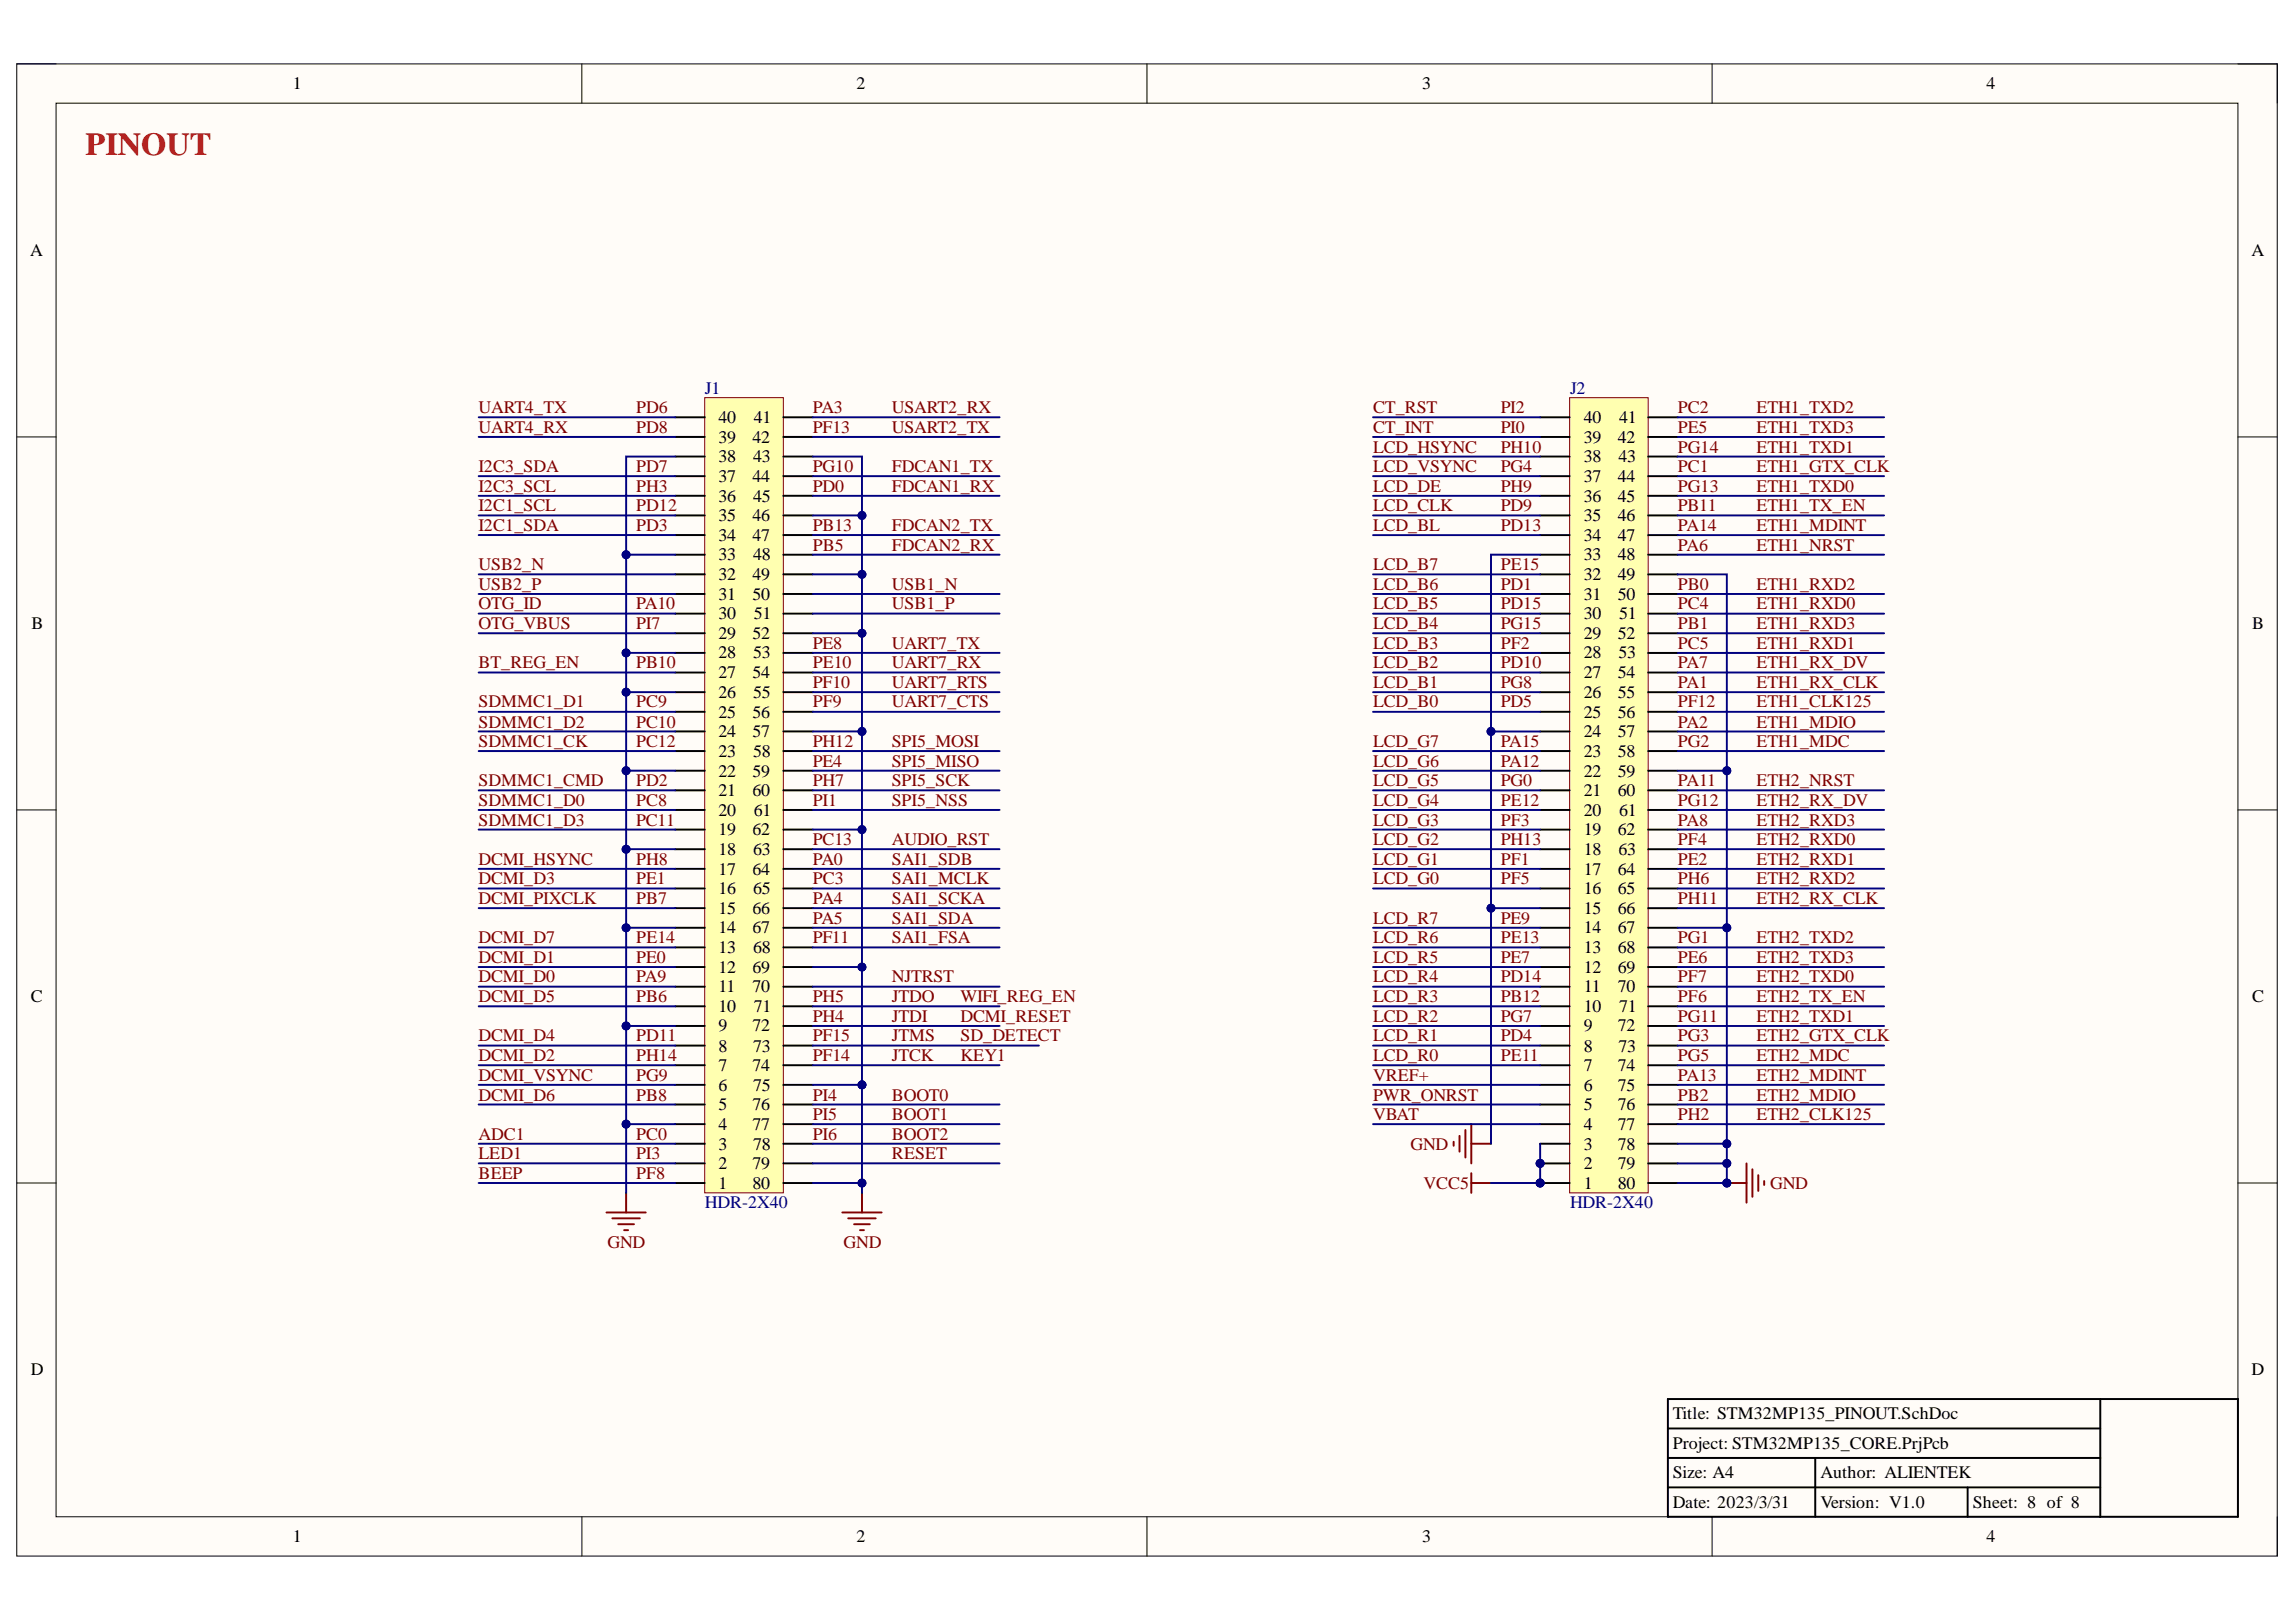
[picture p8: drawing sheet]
<svg xmlns="http://www.w3.org/2000/svg" width="297mm" height="210mm" viewBox="0 0 297 210" stroke-linecap="round" stroke-linejoin="round" font-family="sans-serif">
<defs><g id="words">
<text font-size="4.1" fill="#f00" x="11.1" y="20">PINOUT</text>
<g font-size="2.3">
<text x="37.9" y="11.6">1</text>
<text x="110.8" y="11.6">2</text>
<text x="184" y="11.6">3</text>
<text x="257" y="11.6">4</text>
<text x="3.9" y="33.1">A</text>
<text x="291.3" y="33.1">A</text>
<text x="93" y="59.8">38</text>
<text x="93" y="57.3">39</text>
<text x="93" y="54.8">40</text>
<text x="97.4" y="57.3">42</text>
<text x="97.5" y="59.8">43</text>
<text x="97.5" y="54.8">41</text>
<text x="204.9" y="59.8">38</text>
<text x="204.9" y="57.3">39</text>
<text x="204.9" y="54.8">40</text>
<text x="209.3" y="57.3">42</text>
<text x="209.4" y="59.8">43</text>
<text x="209.5" y="54.8">41</text>
<text x="93" y="64.9">36</text>
<text x="93" y="62.4">37</text>
<text x="97.4" y="62.4">44</text>
<text x="97.5" y="64.9">45</text>
<text x="204.9" y="64.9">36</text>
<text x="204.9" y="62.4">37</text>
<text x="209.3" y="62.4">44</text>
<text x="209.3" y="64.9">45</text>
<text x="93" y="70">34</text>
<text x="93" y="67.5">35</text>
<text x="97.4" y="67.5">46</text>
<text x="97.4" y="70">47</text>
<text x="204.9" y="70">34</text>
<text x="204.9" y="67.5">35</text>
<text x="209.3" y="67.5">46</text>
<text x="209.3" y="70">47</text>
<text x="93" y="77.6">31</text>
<text x="93" y="75.1">32</text>
<text x="93" y="72.5">33</text>
<text x="97.4" y="75.1">49</text>
<text x="97.4" y="77.6">50</text>
<text x="97.5" y="72.5">48</text>
<text x="204.9" y="77.6">31</text>
<text x="204.9" y="75.1">32</text>
<text x="204.9" y="72.5">33</text>
<text x="209.3" y="72.5">48</text>
<text x="209.3" y="75.1">49</text>
<text x="209.3" y="77.6">50</text>
<text x="4.1" y="81.4">B</text>
<text x="93" y="82.7">29</text>
<text x="93" y="80.1">30</text>
<text x="97.4" y="82.7">52</text>
<text x="97.5" y="80.1">51</text>
<text x="204.9" y="82.7">29</text>
<text x="204.9" y="80.1">30</text>
<text x="209.3" y="82.7">52</text>
<text x="209.5" y="80.1">51</text>
<text x="291.4" y="81.4">B</text>
<text x="93" y="87.7">27</text>
<text x="93" y="85.2">28</text>
<text x="97.4" y="87.7">54</text>
<text x="97.5" y="85.2">53</text>
<text x="204.9" y="87.7">27</text>
<text x="204.9" y="85.2">28</text>
<text x="209.3" y="87.7">54</text>
<text x="209.4" y="85.2">53</text>
<text x="93" y="95.4">24</text>
<text x="93" y="92.9">25</text>
<text x="93" y="90.3">26</text>
<text x="97.4" y="92.9">56</text>
<text x="97.4" y="95.4">57</text>
<text x="97.5" y="90.3">55</text>
<text x="204.9" y="95.4">24</text>
<text x="204.9" y="92.9">25</text>
<text x="204.9" y="90.3">26</text>
<text x="209.3" y="90.3">55</text>
<text x="209.3" y="92.9">56</text>
<text x="209.3" y="95.4">57</text>
<text x="93" y="100.5">22</text>
<text x="93" y="98">23</text>
<text x="97.4" y="100.5">59</text>
<text x="97.5" y="98">58</text>
<text x="204.9" y="100.5">22</text>
<text x="204.9" y="98">23</text>
<text x="209.3" y="98">58</text>
<text x="209.3" y="100.5">59</text>
<text x="93" y="105.6">20</text>
<text x="93" y="103">21</text>
<text x="97.4" y="103">60</text>
<text x="97.5" y="105.6">61</text>
<text x="204.9" y="105.6">20</text>
<text x="204.9" y="103">21</text>
<text x="209.3" y="103">60</text>
<text x="209.5" y="105.6">61</text>
<text x="93" y="113.2">17</text>
<text x="93" y="110.6">18</text>
<text x="93" y="108.1">19</text>
<text x="97.4" y="108.1">62</text>
<text x="97.4" y="113.2">64</text>
<text x="97.5" y="110.6">63</text>
<text x="204.9" y="113.2">17</text>
<text x="204.9" y="110.6">18</text>
<text x="204.9" y="108.1">19</text>
<text x="209.3" y="108.1">62</text>
<text x="209.3" y="113.2">64</text>
<text x="209.4" y="110.6">63</text>
<text x="93" y="118.3">15</text>
<text x="93" y="115.7">16</text>
<text x="97.4" y="118.3">66</text>
<text x="97.5" y="115.7">65</text>
<text x="204.9" y="118.3">15</text>
<text x="204.9" y="115.7">16</text>
<text x="209.3" y="115.7">65</text>
<text x="209.3" y="118.3">66</text>
<text x="93" y="125.9">12</text>
<text x="93" y="123.3">13</text>
<text x="93" y="120.8">14</text>
<text x="97.4" y="120.8">67</text>
<text x="97.4" y="125.9">69</text>
<text x="97.5" y="123.3">68</text>
<text x="204.9" y="125.9">12</text>
<text x="204.9" y="123.3">13</text>
<text x="204.9" y="120.8">14</text>
<text x="209.3" y="120.8">67</text>
<text x="209.3" y="123.3">68</text>
<text x="209.3" y="125.9">69</text>
<text x="4" y="129.7">C</text>
<text x="93" y="130.9">10</text>
<text x="93" y="128.4">11</text>
<text x="97.4" y="128.4">70</text>
<text x="97.5" y="130.9">71</text>
<text x="204.9" y="130.9">10</text>
<text x="204.9" y="128.4">11</text>
<text x="209.3" y="128.4">70</text>
<text x="209.5" y="130.9">71</text>
<text x="291.4" y="129.7">C</text>
<text x="93" y="136.1">8</text>
<text x="93" y="133.5">9</text>
<text x="97.4" y="133.5">72</text>
<text x="97.5" y="136.1">73</text>
<text x="204.9" y="136.1">8</text>
<text x="204.9" y="133.5">9</text>
<text x="209.3" y="133.5">72</text>
<text x="209.4" y="136.1">73</text>
<text x="93" y="143.7">5</text>
<text x="93" y="141.2">6</text>
<text x="93" y="138.6">7</text>
<text x="97.4" y="138.6">74</text>
<text x="97.4" y="143.7">76</text>
<text x="97.5" y="141.2">75</text>
<text x="204.9" y="143.7">5</text>
<text x="204.9" y="141.2">6</text>
<text x="204.9" y="138.6">7</text>
<text x="209.3" y="138.6">74</text>
<text x="209.3" y="141.2">75</text>
<text x="209.3" y="143.7">76</text>
<text x="93" y="148.8">3</text>
<text x="93" y="146.2">4</text>
<text x="97.4" y="146.2">77</text>
<text x="97.5" y="148.8">78</text>
<text x="204.9" y="148.8">3</text>
<text x="204.9" y="146.2">4</text>
<text x="209.3" y="146.2">77</text>
<text x="209.3" y="148.8">78</text>
<text x="93" y="153.8">1</text>
<text x="93" y="151.3">2</text>
<text x="97.4" y="151.3">79</text>
<text x="97.4" y="153.8">80</text>
<text x="204.9" y="153.8">1</text>
<text x="204.9" y="151.3">2</text>
<text x="209.3" y="151.3">79</text>
<text x="209.3" y="153.8">80</text>
<text x="4" y="177.9">D</text>
<text x="291.3" y="177.9">D</text>
<text x="216.4" y="183.7">Title: STM32MP135_PINOUT.SchDoc</text>
<text x="216.4" y="191.3">Size: A4</text>
<text x="216.4" y="187.5">Project: STM32MP135_CORE.PrjPcb</text>
<text x="235.5" y="191.3">Author: ALIENTEK</text>
<text x="216.4" y="195.1">Date: 2023/3/31</text>
<text x="235.5" y="195.1">Version: V1.0</text>
<text x="255.2" y="195.1">Sheet: 8 of 8</text>
<text x="37.9" y="199.6">1</text>
<text x="110.8" y="199.6">2</text>
<text x="184" y="199.6">3</text>
<text x="257" y="199.6">4</text>
</g>
<g font-size="2.3" fill="#800000">
<text x="61.9" y="53.5">UART4_TX</text>
<text x="82.3" y="53.5">PD6</text>
<text x="105.2" y="53.5">PA3</text>
<text x="115.4" y="53.5">USART2_RX</text>
<text x="177.7" y="53.5">CT_RST</text>
<text x="194.2" y="53.5">PI2</text>
<text x="217.1" y="53.5">PC2</text>
<text x="227.2" y="53.5">ETH1_TXD2</text>
<text x="61.9" y="56">UART4_RX</text>
<text x="82.3" y="56">PD8</text>
<text x="105.2" y="56">PF13</text>
<text x="115.4" y="56">USART2_TX</text>
<text x="177.7" y="56">CT_INT</text>
<text x="177.7" y="58.6">LCD_HSYNC</text>
<text x="194.2" y="56">PI0</text>
<text x="194.2" y="58.6">PH10</text>
<text x="217.1" y="56">PE5</text>
<text x="217.1" y="58.6">PG14</text>
<text x="227.2" y="56">ETH1_TXD3</text>
<text x="227.2" y="58.6">ETH1_TXD1</text>
<text x="61.9" y="61.1">I2C3_SDA</text>
<text x="61.9" y="63.6">I2C3_SCL</text>
<text x="82.3" y="61.1">PD7</text>
<text x="82.3" y="63.6">PH3</text>
<text x="105.2" y="61.1">PG10</text>
<text x="105.2" y="63.6">PD0</text>
<text x="115.4" y="63.6">FDCAN1_RX</text>
<text x="115.4" y="61.1">FDCAN1_TX</text>
<text x="177.7" y="61.1">LCD_VSYNC</text>
<text x="177.7" y="63.6">LCD_DE</text>
<text x="194.2" y="61.1">PG4</text>
<text x="194.2" y="63.6">PH9</text>
<text x="217.1" y="61.1">PC1</text>
<text x="217.1" y="63.6">PG13</text>
<text x="227.2" y="61.1">ETH1_GTX_CLK</text>
<text x="227.2" y="63.6">ETH1_TXD0</text>
<text x="61.9" y="66.2">I2C1_SCL</text>
<text x="61.9" y="68.7">I2C1_SDA</text>
<text x="82.3" y="66.2">PD12</text>
<text x="82.3" y="68.7">PD3</text>
<text x="105.2" y="68.7">PB13</text>
<text x="105.2" y="71.3">PB5</text>
<text x="115.4" y="68.7">FDCAN2_TX</text>
<text x="115.4" y="71.3">FDCAN2_RX</text>
<text x="177.7" y="66.2">LCD_CLK</text>
<text x="177.7" y="68.7">LCD_BL</text>
<text x="194.2" y="66.2">PD9</text>
<text x="194.2" y="68.7">PD13</text>
<text x="217.1" y="66.2">PB11</text>
<text x="217.1" y="68.7">PA14</text>
<text x="217.1" y="71.3">PA6</text>
<text x="227.2" y="66.2">ETH1_TX_EN</text>
<text x="227.2" y="68.7">ETH1_MDINT</text>
<text x="227.2" y="71.3">ETH1_NRST</text>
<text x="61.9" y="73.8">USB2_N</text>
<text x="61.9" y="76.3">USB2_P</text>
<text x="115.4" y="76.3">USB1_N</text>
<text x="177.7" y="73.8">LCD_B7</text>
<text x="177.7" y="76.3">LCD_B6</text>
<text x="194.2" y="73.8">PE15</text>
<text x="194.2" y="76.3">PD1</text>
<text x="217.1" y="76.3">PB0</text>
<text x="227.2" y="76.3">ETH1_RXD2</text>
<text x="61.9" y="78.9">OTG_ID</text>
<text x="61.9" y="81.4">OTG_VBUS</text>
<text x="82.3" y="78.9">PA10</text>
<text x="82.3" y="81.4">PI7</text>
<text x="105.2" y="83.9">PE8</text>
<text x="115.4" y="78.9">USB1_P</text>
<text x="115.4" y="83.9">UART7_TX</text>
<text x="177.7" y="78.9">LCD_B5</text>
<text x="177.7" y="81.4">LCD_B4</text>
<text x="177.7" y="83.9">LCD_B3</text>
<text x="194.2" y="78.9">PD15</text>
<text x="194.2" y="81.4">PG15</text>
<text x="194.2" y="83.9">PF2</text>
<text x="217.1" y="78.9">PC4</text>
<text x="217.1" y="81.4">PB1</text>
<text x="217.1" y="83.9">PC5</text>
<text x="227.2" y="78.9">ETH1_RXD0</text>
<text x="227.2" y="81.4">ETH1_RXD3</text>
<text x="227.2" y="83.9">ETH1_RXD1</text>
<text x="61.9" y="86.5">BT_REG_EN</text>
<text x="82.3" y="86.5">PB10</text>
<text x="105.2" y="89">PF10</text>
<text x="105.2" y="86.5">PE10</text>
<text x="115.4" y="89">UART7_RTS</text>
<text x="115.4" y="86.5">UART7_RX</text>
<text x="177.7" y="89">LCD_B1</text>
<text x="177.7" y="86.5">LCD_B2</text>
<text x="194.2" y="89">PG8</text>
<text x="194.2" y="86.5">PD10</text>
<text x="217.1" y="89">PA1</text>
<text x="217.1" y="86.5">PA7</text>
<text x="227.2" y="89">ETH1_RX_CLK</text>
<text x="227.2" y="86.5">ETH1_RX_DV</text>
<text x="61.9" y="91.5">SDMMC1_D1</text>
<text x="61.9" y="94.2">SDMMC1_D2</text>
<text x="82.3" y="91.5">PC9</text>
<text x="82.3" y="94.2">PC10</text>
<text x="105.2" y="91.5">PF9</text>
<text x="115.4" y="91.5">UART7_CTS</text>
<text x="177.7" y="91.5">LCD_B0</text>
<text x="194.2" y="91.5">PD5</text>
<text x="217.1" y="94.2">PA2</text>
<text x="217.1" y="91.5">PF12</text>
<text x="227.2" y="94.2">ETH1_MDIO</text>
<text x="227.2" y="91.5">ETH1_CLK125</text>
<text x="61.9" y="96.7">SDMMC1_CK</text>
<text x="61.9" y="101.8">SDMMC1_CMD</text>
<text x="82.3" y="96.7">PC12</text>
<text x="82.3" y="101.8">PD2</text>
<text x="105.2" y="101.8">PH7</text>
<text x="105.2" y="96.7">PH12</text>
<text x="105.2" y="99.2">PE4</text>
<text x="115.4" y="101.8">SPI5_SCK</text>
<text x="115.4" y="96.7">SPI5_MOSI</text>
<text x="115.4" y="99.2">SPI5_MISO</text>
<text x="177.7" y="101.8">LCD_G5</text>
<text x="177.7" y="99.2">LCD_G6</text>
<text x="177.7" y="96.7">LCD_G7</text>
<text x="194.2" y="101.8">PG0</text>
<text x="194.2" y="99.2">PA12</text>
<text x="194.2" y="96.7">PA15</text>
<text x="217.1" y="101.8">PA11</text>
<text x="217.1" y="96.7">PG2</text>
<text x="227.2" y="101.8">ETH2_NRST</text>
<text x="227.2" y="96.7">ETH1_MDC</text>
<text x="61.9" y="104.3">SDMMC1_D0</text>
<text x="61.9" y="106.8">SDMMC1_D3</text>
<text x="82.3" y="104.3">PC8</text>
<text x="82.3" y="106.8">PC11</text>
<text x="105.2" y="104.3">PI1</text>
<text x="115.4" y="104.3">SPI5_NSS</text>
<text x="177.7" y="104.3">LCD_G4</text>
<text x="177.7" y="106.8">LCD_G3</text>
<text x="194.2" y="104.3">PE12</text>
<text x="194.2" y="106.8">PF3</text>
<text x="217.1" y="106.8">PA8</text>
<text x="217.1" y="104.3">PG12</text>
<text x="227.2" y="106.8">ETH2_RXD3</text>
<text x="227.2" y="104.3">ETH2_RX_DV</text>
<text x="61.9" y="111.9">DCMI_HSYNC</text>
<text x="82.3" y="111.9">PH8</text>
<text x="105.2" y="111.9">PA0</text>
<text x="105.2" y="109.4">PC13</text>
<text x="115.4" y="111.9">SAI1_SDB</text>
<text x="115.4" y="109.4">AUDIO_RST</text>
<text x="177.7" y="109.4">LCD_G2</text>
<text x="177.7" y="111.9">LCD_G1</text>
<text x="194.2" y="109.4">PH13</text>
<text x="194.2" y="111.9">PF1</text>
<text x="217.1" y="111.9">PE2</text>
<text x="217.1" y="109.4">PF4</text>
<text x="227.2" y="111.9">ETH2_RXD1</text>
<text x="227.2" y="109.4">ETH2_RXD0</text>
<text x="61.9" y="114.5">DCMI_D3</text>
<text x="61.9" y="117">DCMI_PIXCLK</text>
<text x="82.3" y="114.5">PE1</text>
<text x="82.3" y="117">PB7</text>
<text x="105.2" y="119.5">PA5</text>
<text x="105.2" y="117">PA4</text>
<text x="105.2" y="114.5">PC3</text>
<text x="115.4" y="119.5">SAI1_SDA</text>
<text x="115.4" y="117">SAI1_SCKA</text>
<text x="115.4" y="114.5">SAI1_MCLK</text>
<text x="177.7" y="119.5">LCD_R7</text>
<text x="177.7" y="114.5">LCD_G0</text>
<text x="194.2" y="119.5">PE9</text>
<text x="194.2" y="114.5">PF5</text>
<text x="217.1" y="117">PH11</text>
<text x="217.1" y="114.5">PH6</text>
<text x="227.2" y="117">ETH2_RX_CLK</text>
<text x="227.2" y="114.5">ETH2_RXD2</text>
<text x="61.9" y="124.6">DCMI_D1</text>
<text x="61.9" y="122.1">DCMI_D7</text>
<text x="82.3" y="124.6">PE0</text>
<text x="82.3" y="122.1">PE14</text>
<text x="105.2" y="122.1">PF11</text>
<text x="115.4" y="122.1">SAI1_FSA</text>
<text x="177.7" y="122.1">LCD_R6</text>
<text x="177.7" y="124.6">LCD_R5</text>
<text x="194.2" y="122.1">PE13</text>
<text x="194.2" y="124.6">PE7</text>
<text x="217.1" y="124.6">PE6</text>
<text x="217.1" y="122.1">PG1</text>
<text x="227.2" y="124.6">ETH2_TXD3</text>
<text x="227.2" y="122.1">ETH2_TXD2</text>
<text x="61.9" y="127.1">DCMI_D0</text>
<text x="61.9" y="129.7">DCMI_D5</text>
<text x="82.3" y="127.1">PA9</text>
<text x="82.3" y="129.7">PB6</text>
<text x="105.2" y="129.7">PH5</text>
<text x="115.4" y="127.1">NJTRST</text>
<text x="115.4" y="129.7">JTDO</text>
<text x="124.3" y="129.7">WIFI_REG_EN</text>
<text x="177.7" y="127.1">LCD_R4</text>
<text x="177.7" y="129.7">LCD_R3</text>
<text x="194.2" y="127.1">PD14</text>
<text x="194.2" y="129.7">PB12</text>
<text x="217.1" y="129.7">PF6</text>
<text x="217.1" y="127.1">PF7</text>
<text x="227.2" y="129.7">ETH2_TX_EN</text>
<text x="227.2" y="127.1">ETH2_TXD0</text>
<text x="61.9" y="137.4">DCMI_D2</text>
<text x="61.9" y="134.7">DCMI_D4</text>
<text x="82.3" y="137.4">PH14</text>
<text x="82.3" y="134.7">PD11</text>
<text x="105.2" y="137.4">PF14</text>
<text x="105.2" y="134.7">PF15</text>
<text x="105.2" y="132.2">PH4</text>
<text x="115.4" y="137.4">JTCK</text>
<text x="115.4" y="134.7">JTMS</text>
<text x="115.4" y="132.2">JTDI</text>
<text x="124.3" y="134.7">SD_DETECT</text>
<text x="124.3" y="132.2">DCMI_RESET</text>
<text x="124.3" y="137.4">KEY1</text>
<text x="177.7" y="137.4">LCD_R0</text>
<text x="177.7" y="134.7">LCD_R1</text>
<text x="177.7" y="132.2">LCD_R2</text>
<text x="194.2" y="137.4">PE11</text>
<text x="194.2" y="134.7">PD4</text>
<text x="194.2" y="132.2">PG7</text>
<text x="217.1" y="137.4">PG5</text>
<text x="217.1" y="134.7">PG3</text>
<text x="217.1" y="132.2">PG11</text>
<text x="227.2" y="137.4">ETH2_MDC</text>
<text x="227.2" y="134.7">ETH2_GTX_CLK</text>
<text x="227.2" y="132.2">ETH2_TXD1</text>
<text x="61.9" y="139.9">DCMI_VSYNC</text>
<text x="61.9" y="142.4">DCMI_D6</text>
<text x="82.3" y="139.9">PG9</text>
<text x="82.3" y="142.4">PB8</text>
<text x="105.2" y="142.4">PI4</text>
<text x="115.4" y="142.4">BOOT0</text>
<text x="177.7" y="142.4">PWR_ONRST</text>
<text x="177.7" y="139.9">VREF+</text>
<text x="217.1" y="142.4">PB2</text>
<text x="217.1" y="139.9">PA13</text>
<text x="227.2" y="142.4">ETH2_MDIO</text>
<text x="227.2" y="139.9">ETH2_MDINT</text>
<text x="61.9" y="147.5">ADC1</text>
<text x="82.3" y="147.5">PC0</text>
<text x="105.2" y="145">PI5</text>
<text x="105.2" y="147.5">PI6</text>
<text x="115.4" y="145">BOOT1</text>
<text x="115.4" y="147.5">BOOT2</text>
<text x="177.7" y="145">VBAT</text>
<text x="182.5" y="148.8">GND</text>
<text x="217.1" y="145">PH2</text>
<text x="227.2" y="145">ETH2_CLK125</text>
<text x="61.9" y="152.6">BEEP</text>
<text x="61.9" y="150">LED1</text>
<text x="82.3" y="152.6">PF8</text>
<text x="82.3" y="150">PI3</text>
<text x="115.4" y="150">RESET</text>
<text x="184.2" y="153.8">VCC5</text>
<text x="229" y="153.8">GND</text>
<text x="78.6" y="161.5">GND</text>
<text x="109.1" y="161.5">GND</text>
</g>
<g font-size="2.3" fill="#000080">
<text x="91.2" y="51">J1</text>
<text x="203.1" y="51">J2</text>
<text x="91.2" y="156.4">HDR-2X40</text>
<text x="203.1" y="156.4">HDR-2X40</text>
</g>
</g></defs>
<path d="M2.2 8.3h292.4v193.1h-292.4z" fill-rule="evenodd" fill="#fffcf8"/>
<path d="M2.2 8.3h292.4v193.1h-292.4z" fill="none" stroke="#000" stroke-width=".13"/>
<path d="M7.3 13.4h282.2v182.9h-282.2z" fill-rule="evenodd" fill="#fffcf8"/>
<g fill="none" stroke="#000" stroke-width=".13">
<path d="M2.2 8.3h5.1M7.3 13.4h282.2v182.9h-282.2zM75.3 8.3v5M148.4 8.3v5M221.5 8.3v5.1M289.5 8.3h5.1v5.1M2.2 56.5h5.1M289.5 56.5h5.1M2.2 104.8h5.1M289.5 104.8h5.1M2.2 153.1h5.1M289.5 153.1h5.1"/>
<path d="M75.3 196.3v5.1M148.4 196.3v5.1M221.5 196.3v5.1M294.6 196.3v5.1"/>
</g>
<path d="M215.8 181.1h73.7v15.2h-73.7zM215.8 188.7h55.9M215.8 192.5h55.9M215.8 184.9h55.9M234.8 188.7v7.6M254.6 192.5v3.8M271.7 181.1v15.2" fill="none" stroke="#000" stroke-width=".25"/>
<circle cx="199.2" cy="153.1" r=".51" fill="#000080"/>
<circle cx="199.2" cy="153.1" r=".51" fill="none" stroke="#000080" stroke-width=".13"/>
<circle cx="199.2" cy="150.6" r=".51" fill="#000080"/>
<circle cx="199.2" cy="150.6" r=".51" fill="none" stroke="#000080" stroke-width=".13"/>
<path d="M203.1 51.5h10.1v102.9h-10.1z" fill-rule="evenodd" fill="#ffffb0"/>
<path d="M203.1 51.5h10.1v102.9h-10.1z" fill="none" stroke="#800000" stroke-width=".13"/>
<path d="M199.2 153.1h3.9" fill="none" stroke="#000" stroke-width=".25"/>
<circle cx="199.2" cy="153.1" r=".51" fill="#000080"/>
<circle cx="199.2" cy="153.1" r=".51" fill="none" stroke="#000080" stroke-width=".13"/>
<path d="M199.2 150.6h3.9" fill="none" stroke="#000" stroke-width=".25"/>
<circle cx="199.2" cy="150.6" r=".51" fill="#000080"/>
<circle cx="199.2" cy="150.6" r=".51" fill="none" stroke="#000080" stroke-width=".13"/>
<g fill="none" stroke="#000" stroke-width=".25">
<path d="M199.2 59.1h3.9M199.2 56.5h3.9M199.2 54h3.9M213.2 59.1h3.8M213.2 56.5h3.8M213.2 54h3.8M199.2 79.4h3.9M199.2 76.9h3.9M199.2 74.3h3.9M199.2 71.8h3.9M199.2 69.2h3.9M199.2 66.7h3.9"/>
<path d="M199.2 64.2h3.9M199.2 61.6h3.9M213.2 79.4h3.8M213.2 76.9h3.8M213.2 74.3h3.8M213.2 71.8h3.8M213.2 69.2h3.8M213.2 66.7h3.8M213.2 64.2h3.8M213.2 61.6h3.8M199.2 99.7h3.9M199.2 97.2h3.9"/>
<path d="M199.2 94.7h3.9M199.2 92.1h3.9M199.2 89.6h3.9M199.2 87h3.9M199.2 84.5h3.9M199.2 81.9h3.9M213.2 99.7h3.8M213.2 97.2h3.8M213.2 94.7h3.8M213.2 92.1h3.8M213.2 89.6h3.8M213.2 87h3.8"/>
<path d="M213.2 84.5h3.8M213.2 81.9h3.8M199.2 117.5h3.9M199.2 115h3.9M199.2 112.4h3.9M199.2 109.9h3.9M199.2 107.4h3.9M199.2 104.8h3.9M199.2 102.3h3.9M213.2 117.5h3.8M213.2 115h3.8M213.2 112.4h3.8"/>
<path d="M213.2 109.9h3.8M213.2 107.4h3.8M213.2 104.8h3.8M213.2 102.3h3.8M199.2 137.9h3.9M199.2 135.3h3.9M199.2 132.8h3.9M199.2 130.2h3.9M199.2 127.7h3.9M199.2 125.1h3.9M199.2 122.6h3.9M199.2 120.1h3.9"/>
<path d="M213.2 137.9h3.8M213.2 135.3h3.8M213.2 132.8h3.8M213.2 130.2h3.8M213.2 127.7h3.8M213.2 125.1h3.8M213.2 122.6h3.8M213.2 120.1h3.8M199.2 148h3.9M199.2 145.5h3.9M199.2 142.9h3.9M199.2 140.4h3.9"/>
<path d="M213.2 148h3.8M213.2 145.5h3.8M213.2 142.9h3.8M213.2 140.4h3.8M213.2 150.6h3.8M213.2 153.1h3.8"/>
</g>
<path d="M91.2 51.5h10.1v102.9h-10.1z" fill-rule="evenodd" fill="#ffffb0"/>
<path d="M91.2 51.5h10.1v102.9h-10.1z" fill="none" stroke="#800000" stroke-width=".13"/>
<g fill="none" stroke="#000" stroke-width=".25">
<path d="M87.4 59.1h3.8M87.4 56.5h3.8M87.4 54h3.8M101.3 59.1h3.9M101.3 56.5h3.9M101.3 54h3.9M87.4 79.4h3.8M87.4 76.9h3.8M87.4 74.3h3.8M87.4 71.8h3.8M87.4 69.2h3.8M87.4 66.7h3.8"/>
<path d="M87.4 64.2h3.8M87.4 61.6h3.8M101.3 79.4h3.9M101.3 76.9h3.9M101.3 74.3h3.9M101.3 71.8h3.9M101.3 69.2h3.9M101.3 66.7h3.9M101.3 64.2h3.9M101.3 61.6h3.9M87.4 99.7h3.8M87.4 97.2h3.8"/>
<path d="M87.4 94.7h3.8M87.4 92.1h3.8M87.4 89.6h3.8M87.4 87h3.8M87.4 84.5h3.8M87.4 81.9h3.8M101.3 99.7h3.9M101.3 97.2h3.9M101.3 94.7h3.9M101.3 92.1h3.9M101.3 89.6h3.9M101.3 87h3.9"/>
<path d="M101.3 84.5h3.9M101.3 81.9h3.9M87.4 117.5h3.8M87.4 115h3.8M87.4 112.4h3.8M87.4 109.9h3.8M87.4 107.4h3.8M87.4 104.8h3.8M87.4 102.3h3.8M101.3 117.5h3.9M101.3 115h3.9M101.3 112.4h3.9"/>
<path d="M101.3 109.9h3.9M101.3 107.4h3.9M101.3 104.8h3.9M101.3 102.3h3.9M87.4 137.9h3.8M87.4 135.3h3.8M87.4 132.8h3.8M87.4 130.2h3.8M87.4 127.7h3.8M87.4 125.1h3.8M87.4 122.6h3.8M87.4 120.1h3.8"/>
<path d="M101.3 137.9h3.9M101.3 135.3h3.9M101.3 132.8h3.9M101.3 130.2h3.9M101.3 127.7h3.9M101.3 125.1h3.9M101.3 122.6h3.9M101.3 120.1h3.9M87.4 153.1h3.8M87.4 150.6h3.8M87.4 148h3.8M87.4 145.5h3.8"/>
<path d="M87.4 142.9h3.8M87.4 140.4h3.8M101.3 153.1h3.9M101.3 150.6h3.9M101.3 148h3.9M101.3 145.5h3.9M101.3 142.9h3.9M101.3 140.4h3.9"/>
</g>
<path d="M223.4 153.1h2.6M226 150.6v5M226.7 151.3v3.6M227.5 152.1v2M228.2 152.8v.5" fill="none" stroke="#800000" stroke-width=".25"/>
<circle cx="223.4" cy="153.1" r=".51" fill="#000080"/>
<circle cx="223.4" cy="153.1" r=".51" fill="none" stroke="#000080" stroke-width=".13"/>
<g fill="none" stroke="#800000" stroke-width=".25">
<path d="M78.5 156.9h5M79.2 157.7h3.6M80 158.4h2M80.7 159.2h.6M81 154.4v2.5M109 156.9h5.1M109.7 157.7h3.6M110.5 158.4h2M111.3 159.2h.5M111.5 154.4v2.5M188.1 147.8v.5M188.8 147v2"/>
<path d="M189.6 146.2v3.6M190.3 145.5v5.1M190.3 151.8v2.6M190.3 153.1h2.6M190.3 148h2.6"/>
</g>
<g fill="none" stroke="#000080" stroke-width=".25">
<path d="M61.9 56.5h25.5M61.9 54h25.5M61.9 79.4h25.5M61.9 76.9h25.5M61.9 74.3h25.5M61.9 69.2h25.5M61.9 66.7h25.5M61.9 64.2h25.5M61.9 61.6h25.5M61.9 97.2h25.5M61.9 94.7h25.5M61.9 92.1h25.5"/>
<path d="M61.9 87h25.5M61.9 81.9h25.5M61.9 117.5h25.5M61.9 115h25.5M61.9 112.4h25.5M61.9 107.4h25.5M61.9 104.8h25.5M61.9 102.3h25.5M61.9 137.9h25.5M61.9 135.3h25.5M61.9 130.2h25.5M61.9 127.7h25.5"/>
<path d="M61.9 125.1h25.5M61.9 122.6h25.5M61.9 153.1h25.5M61.9 150.6h25.5M61.9 148h25.5M61.9 142.9h25.5M61.9 140.4h25.5M81 145.5h6.4"/>
</g>
<circle cx="81" cy="145.5" r=".51" fill="#000080"/>
<circle cx="81" cy="145.5" r=".51" fill="none" stroke="#000080" stroke-width=".13"/>
<path d="M81 132.8h6.4" fill="none" stroke="#000080" stroke-width=".25"/>
<circle cx="81" cy="132.8" r=".51" fill="#000080"/>
<circle cx="81" cy="132.8" r=".51" fill="none" stroke="#000080" stroke-width=".13"/>
<path d="M81 120.1h6.4" fill="none" stroke="#000080" stroke-width=".25"/>
<circle cx="81" cy="120.1" r=".51" fill="#000080"/>
<circle cx="81" cy="120.1" r=".51" fill="none" stroke="#000080" stroke-width=".13"/>
<path d="M81 109.9h6.4" fill="none" stroke="#000080" stroke-width=".25"/>
<circle cx="81" cy="109.9" r=".51" fill="#000080"/>
<circle cx="81" cy="109.9" r=".51" fill="none" stroke="#000080" stroke-width=".13"/>
<path d="M81 99.7h6.4" fill="none" stroke="#000080" stroke-width=".25"/>
<circle cx="81" cy="99.7" r=".51" fill="#000080"/>
<circle cx="81" cy="99.7" r=".51" fill="none" stroke="#000080" stroke-width=".13"/>
<path d="M81 89.6h6.4" fill="none" stroke="#000080" stroke-width=".25"/>
<circle cx="81" cy="89.6" r=".51" fill="#000080"/>
<circle cx="81" cy="89.6" r=".51" fill="none" stroke="#000080" stroke-width=".13"/>
<path d="M81 84.5h6.4" fill="none" stroke="#000080" stroke-width=".25"/>
<circle cx="81" cy="84.5" r=".51" fill="#000080"/>
<circle cx="81" cy="84.5" r=".51" fill="none" stroke="#000080" stroke-width=".13"/>
<path d="M81 71.8h6.4" fill="none" stroke="#000080" stroke-width=".25"/>
<circle cx="81" cy="71.8" r=".51" fill="#000080"/>
<circle cx="81" cy="71.8" r=".51" fill="none" stroke="#000080" stroke-width=".13"/>
<path d="M87.4 59.1h-6.4v95.3" fill="none" stroke="#000080" stroke-width=".25"/>
<circle cx="81" cy="71.8" r=".51" fill="#000080"/>
<circle cx="81" cy="71.8" r=".51" fill="none" stroke="#000080" stroke-width=".13"/>
<circle cx="81" cy="84.5" r=".51" fill="#000080"/>
<circle cx="81" cy="84.5" r=".51" fill="none" stroke="#000080" stroke-width=".13"/>
<circle cx="81" cy="89.6" r=".51" fill="#000080"/>
<circle cx="81" cy="89.6" r=".51" fill="none" stroke="#000080" stroke-width=".13"/>
<circle cx="81" cy="99.7" r=".51" fill="#000080"/>
<circle cx="81" cy="99.7" r=".51" fill="none" stroke="#000080" stroke-width=".13"/>
<circle cx="81" cy="109.9" r=".51" fill="#000080"/>
<circle cx="81" cy="109.9" r=".51" fill="none" stroke="#000080" stroke-width=".13"/>
<circle cx="81" cy="120.1" r=".51" fill="#000080"/>
<circle cx="81" cy="120.1" r=".51" fill="none" stroke="#000080" stroke-width=".13"/>
<circle cx="81" cy="132.8" r=".51" fill="#000080"/>
<circle cx="81" cy="132.8" r=".51" fill="none" stroke="#000080" stroke-width=".13"/>
<circle cx="81" cy="145.5" r=".51" fill="#000080"/>
<circle cx="81" cy="145.5" r=".51" fill="none" stroke="#000080" stroke-width=".13"/>
<path d="M105.2 153.1h6.3v1.3" fill="none" stroke="#000080" stroke-width=".25"/>
<circle cx="111.5" cy="153.1" r=".51" fill="#000080"/>
<circle cx="111.5" cy="153.1" r=".51" fill="none" stroke="#000080" stroke-width=".13"/>
<path d="M105.2 150.6h24.1M105.2 148h24.1M105.2 145.5h24.1M105.2 142.9h24.1M105.2 140.4h6.3" fill="none" stroke="#000080" stroke-width=".25"/>
<circle cx="111.5" cy="140.4" r=".51" fill="#000080"/>
<circle cx="111.5" cy="140.4" r=".51" fill="none" stroke="#000080" stroke-width=".13"/>
<path d="M105.2 137.9h24.1M105.2 135.3h29.2M105.2 132.8h24.1M105.2 130.2h24.1M105.2 127.7h24.1M105.2 125.1h6.3" fill="none" stroke="#000080" stroke-width=".25"/>
<circle cx="111.5" cy="125.1" r=".51" fill="#000080"/>
<circle cx="111.5" cy="125.1" r=".51" fill="none" stroke="#000080" stroke-width=".13"/>
<path d="M105.2 117.5h24.1M105.2 115h24.1M105.2 112.4h24.1M105.2 109.9h24.1M105.2 107.4h6.3M105.2 122.6h24.1M105.2 120.1h24.1" fill="none" stroke="#000080" stroke-width=".25"/>
<circle cx="111.5" cy="107.4" r=".51" fill="#000080"/>
<circle cx="111.5" cy="107.4" r=".51" fill="none" stroke="#000080" stroke-width=".13"/>
<path d="M105.2 99.7h24.1M105.2 97.2h24.1M105.2 94.7h6.3M105.2 104.8h24.1M105.2 102.3h24.1" fill="none" stroke="#000080" stroke-width=".25"/>
<circle cx="111.5" cy="94.7" r=".51" fill="#000080"/>
<circle cx="111.5" cy="94.7" r=".51" fill="none" stroke="#000080" stroke-width=".13"/>
<path d="M105.2 92.1h24.1M105.2 89.6h24.1M105.2 87h24.1M105.2 84.5h24.1M105.2 81.9h6.3" fill="none" stroke="#000080" stroke-width=".25"/>
<circle cx="111.5" cy="81.9" r=".51" fill="#000080"/>
<circle cx="111.5" cy="81.9" r=".51" fill="none" stroke="#000080" stroke-width=".13"/>
<path d="M105.2 79.4h24.1M105.2 76.9h24.1M105.2 74.3h6.3" fill="none" stroke="#000080" stroke-width=".25"/>
<circle cx="111.5" cy="74.3" r=".51" fill="#000080"/>
<circle cx="111.5" cy="74.3" r=".51" fill="none" stroke="#000080" stroke-width=".13"/>
<path d="M105.2 71.8h24.1M105.2 69.2h24.1M105.2 66.7h6.3" fill="none" stroke="#000080" stroke-width=".25"/>
<circle cx="111.5" cy="66.7" r=".51" fill="#000080"/>
<circle cx="111.5" cy="66.7" r=".51" fill="none" stroke="#000080" stroke-width=".13"/>
<path d="M105.2 59.1h6.3v81.3M105.2 64.2h24.1M105.2 61.6h24.1" fill="none" stroke="#000080" stroke-width=".25"/>
<circle cx="111.5" cy="66.7" r=".51" fill="#000080"/>
<circle cx="111.5" cy="66.7" r=".51" fill="none" stroke="#000080" stroke-width=".13"/>
<circle cx="111.5" cy="74.3" r=".51" fill="#000080"/>
<circle cx="111.5" cy="74.3" r=".51" fill="none" stroke="#000080" stroke-width=".13"/>
<circle cx="111.5" cy="81.9" r=".51" fill="#000080"/>
<circle cx="111.5" cy="81.9" r=".51" fill="none" stroke="#000080" stroke-width=".13"/>
<circle cx="111.5" cy="94.7" r=".51" fill="#000080"/>
<circle cx="111.5" cy="94.7" r=".51" fill="none" stroke="#000080" stroke-width=".13"/>
<circle cx="111.5" cy="107.4" r=".51" fill="#000080"/>
<circle cx="111.5" cy="107.4" r=".51" fill="none" stroke="#000080" stroke-width=".13"/>
<circle cx="111.5" cy="125.1" r=".51" fill="#000080"/>
<circle cx="111.5" cy="125.1" r=".51" fill="none" stroke="#000080" stroke-width=".13"/>
<circle cx="111.5" cy="140.4" r=".51" fill="#000080"/>
<circle cx="111.5" cy="140.4" r=".51" fill="none" stroke="#000080" stroke-width=".13"/>
<g fill="none" stroke="#000080" stroke-width=".25">
<path d="M105.2 56.5h24.1M105.2 54h24.1M177.6 56.5h21.6M177.6 54h21.6M177.6 59.1h21.6M177.6 79.4h21.6M177.6 76.9h21.6M177.6 74.3h21.6M177.6 69.2h21.6M177.6 66.7h21.6M177.6 64.2h21.6M177.6 61.6h21.6"/>
<path d="M177.6 99.7h21.6M177.6 97.2h21.6M177.6 92.1h21.6M177.6 89.6h21.6M177.6 87h21.6M177.6 84.5h21.6M177.6 81.9h21.6M177.6 115h21.6M177.6 112.4h21.6M177.6 109.9h21.6M177.6 107.4h21.6M177.6 104.8h21.6"/>
<path d="M177.6 102.3h21.6M177.6 137.9h21.6M177.6 135.3h21.6M177.6 132.8h21.6M177.6 130.2h21.6M177.6 127.7h21.6M177.6 125.1h21.6M177.6 122.6h21.6M177.6 120.1h21.6M177.6 145.5h21.6M177.6 142.9h21.6M192.9 153.1h6.3"/>
</g>
<circle cx="199.2" cy="153.1" r=".51" fill="#000080"/>
<circle cx="199.2" cy="153.1" r=".51" fill="none" stroke="#000080" stroke-width=".13"/>
<path d="M192.9 94.7h6.3" fill="none" stroke="#000080" stroke-width=".25"/>
<circle cx="192.9" cy="94.7" r=".51" fill="#000080"/>
<circle cx="192.9" cy="94.7" r=".51" fill="none" stroke="#000080" stroke-width=".13"/>
<path d="M217 153.1h6.4" fill="none" stroke="#000080" stroke-width=".25"/>
<circle cx="223.4" cy="153.1" r=".51" fill="#000080"/>
<circle cx="223.4" cy="153.1" r=".51" fill="none" stroke="#000080" stroke-width=".13"/>
<path d="M217 150.6h6.4" fill="none" stroke="#000080" stroke-width=".25"/>
<circle cx="223.4" cy="150.6" r=".51" fill="#000080"/>
<circle cx="223.4" cy="150.6" r=".51" fill="none" stroke="#000080" stroke-width=".13"/>
<path d="M217 148h6.4" fill="none" stroke="#000080" stroke-width=".25"/>
<circle cx="223.4" cy="148" r=".51" fill="#000080"/>
<circle cx="223.4" cy="148" r=".51" fill="none" stroke="#000080" stroke-width=".13"/>
<path d="M217 137.9h26.7M217 135.3h26.7M217 132.8h26.7M217 130.2h26.7M217 127.7h26.7M217 125.1h26.7M217 122.6h26.7M217 120.1h6.4M217 145.5h26.7M217 142.9h26.7M217 140.4h26.7" fill="none" stroke="#000080" stroke-width=".25"/>
<circle cx="223.4" cy="120.1" r=".51" fill="#000080"/>
<circle cx="223.4" cy="120.1" r=".51" fill="none" stroke="#000080" stroke-width=".13"/>
<path d="M217 99.7h6.4M217 117.5h26.7M217 115h26.7M217 112.4h26.7M217 109.9h26.7M217 107.4h26.7M217 104.8h26.7M217 102.3h26.7" fill="none" stroke="#000080" stroke-width=".25"/>
<circle cx="223.4" cy="99.7" r=".51" fill="#000080"/>
<circle cx="223.4" cy="99.7" r=".51" fill="none" stroke="#000080" stroke-width=".13"/>
<path d="M217 74.3h6.4v78.8M217 79.4h26.7M217 76.9h26.7M217 97.2h26.7M217 94.7h26.7M217 92.1h26.7M217 89.6h26.7M217 87h26.7M217 84.5h26.7M217 81.9h26.7" fill="none" stroke="#000080" stroke-width=".25"/>
<circle cx="223.4" cy="99.7" r=".51" fill="#000080"/>
<circle cx="223.4" cy="99.7" r=".51" fill="none" stroke="#000080" stroke-width=".13"/>
<circle cx="223.4" cy="120.1" r=".51" fill="#000080"/>
<circle cx="223.4" cy="120.1" r=".51" fill="none" stroke="#000080" stroke-width=".13"/>
<circle cx="223.4" cy="148" r=".51" fill="#000080"/>
<circle cx="223.4" cy="148" r=".51" fill="none" stroke="#000080" stroke-width=".13"/>
<circle cx="223.4" cy="150.6" r=".51" fill="#000080"/>
<circle cx="223.4" cy="150.6" r=".51" fill="none" stroke="#000080" stroke-width=".13"/>
<circle cx="223.4" cy="153.1" r=".51" fill="#000080"/>
<circle cx="223.4" cy="153.1" r=".51" fill="none" stroke="#000080" stroke-width=".13"/>
<path d="M217 59.1h26.7M217 56.5h26.7M217 54h26.7M217 71.8h26.7M217 69.2h26.7M217 66.7h26.7M217 64.2h26.7M217 61.6h26.7M111.5 140.4v12.7" fill="none" stroke="#000080" stroke-width=".25"/>
<circle cx="111.5" cy="153.1" r=".51" fill="#000080"/>
<circle cx="111.5" cy="153.1" r=".51" fill="none" stroke="#000080" stroke-width=".13"/>
<circle cx="111.5" cy="140.4" r=".51" fill="#000080"/>
<circle cx="111.5" cy="140.4" r=".51" fill="none" stroke="#000080" stroke-width=".13"/>
<path d="M199.2 148v5.1" fill="none" stroke="#000080" stroke-width=".25"/>
<circle cx="199.2" cy="153.1" r=".51" fill="#000080"/>
<circle cx="199.2" cy="153.1" r=".51" fill="none" stroke="#000080" stroke-width=".13"/>
<circle cx="199.2" cy="150.6" r=".51" fill="#000080"/>
<circle cx="199.2" cy="150.6" r=".51" fill="none" stroke="#000080" stroke-width=".13"/>
<path d="M199.2 117.5h-6.3v30.5M177.6 140.4h21.6" fill="none" stroke="#000080" stroke-width=".25"/>
<circle cx="192.9" cy="117.5" r=".51" fill="#000080"/>
<circle cx="192.9" cy="117.5" r=".51" fill="none" stroke="#000080" stroke-width=".13"/>
<path d="M199.2 71.8h-6.3v45.7" fill="none" stroke="#000080" stroke-width=".25"/>
<circle cx="192.9" cy="94.7" r=".51" fill="#000080"/>
<circle cx="192.9" cy="94.7" r=".51" fill="none" stroke="#000080" stroke-width=".13"/>
<circle cx="192.9" cy="117.5" r=".51" fill="#000080"/>
<circle cx="192.9" cy="117.5" r=".51" fill="none" stroke="#000080" stroke-width=".13"/>
<use href="#words"/>
</svg>
